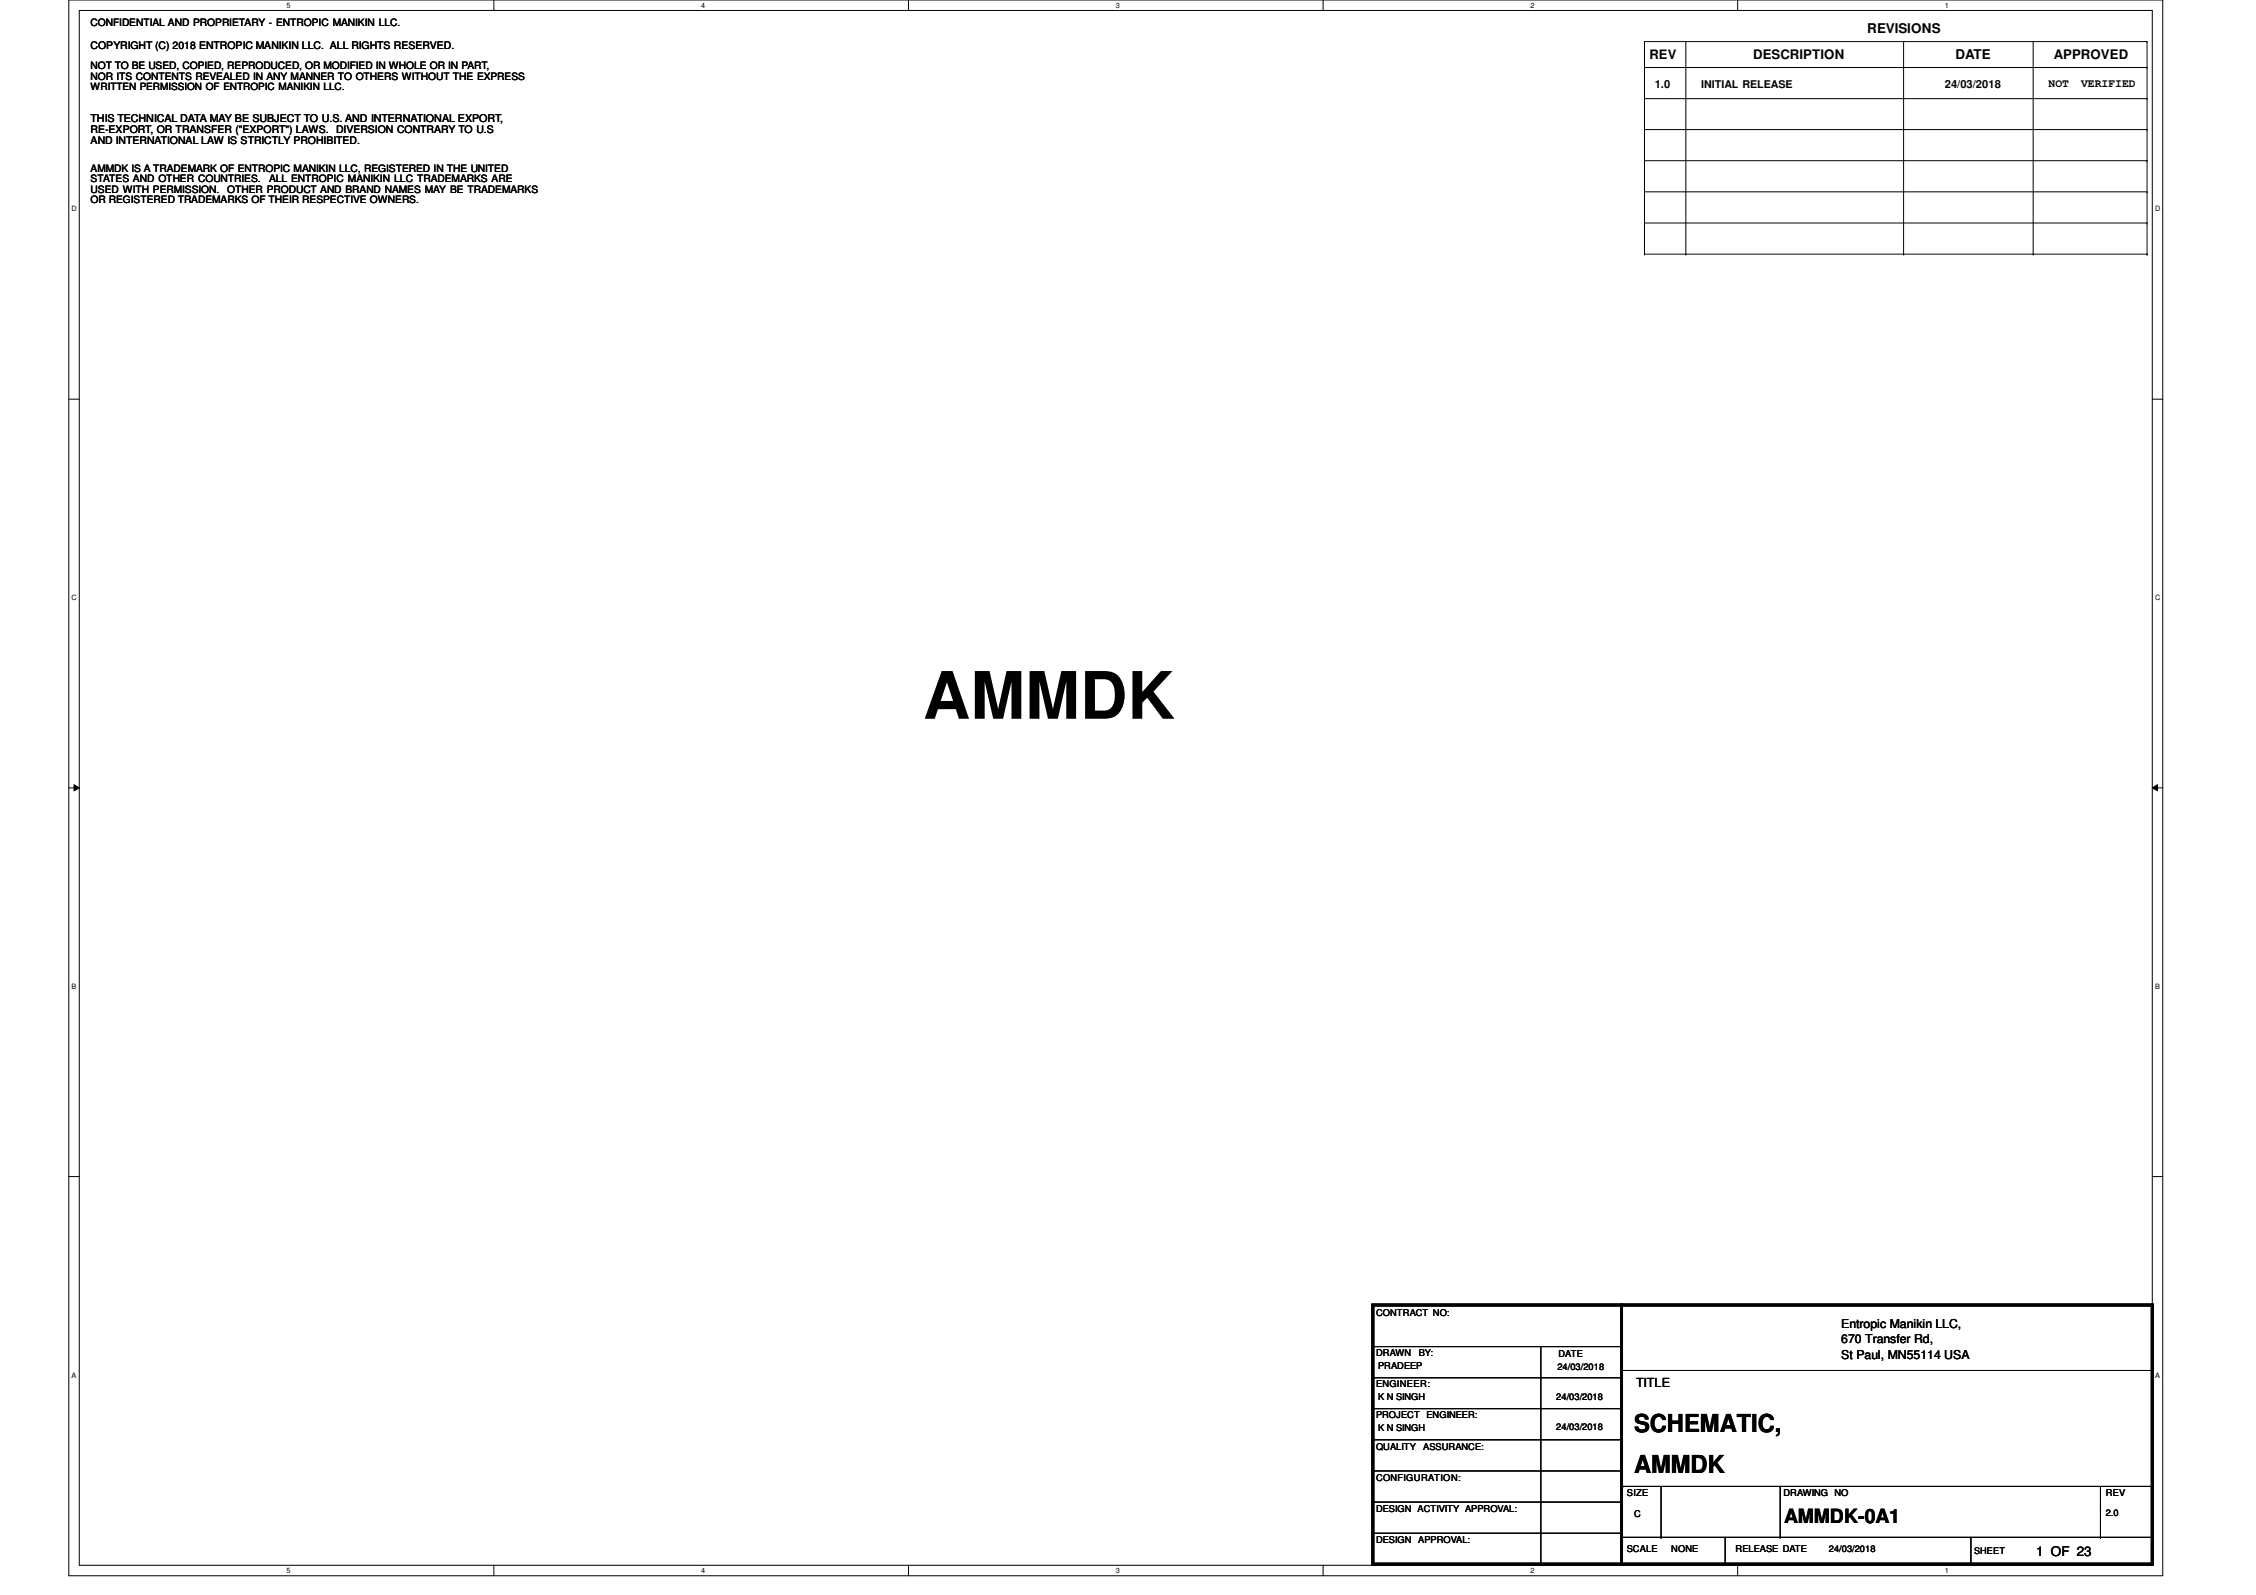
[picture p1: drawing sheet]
<svg xmlns="http://www.w3.org/2000/svg" width="420mm" height="297mm" viewBox="0 0 420 297" stroke-linecap="round" stroke-linejoin="round" font-family="sans-serif">
<defs><g id="words">
<text font-size="12.2" x="171.9" y="133.9">AMMDK</text>
<g font-size="4.6">
<text x="304.3" y="266.6">SCHEMATIC,</text>
<text x="304.3" y="274.4">AMMDK</text>
</g>
<text font-size="3.6" x="332.3" y="283.7">AMMDK-0A1</text>
<g font-size="2.5">
<text x="326.5" y="11">DESCRIPTION</text>
<text x="347.8" y="6.2">REVISIONS</text>
<text x="364.2" y="11">DATE</text>
<text x="382.5" y="11">APPROVED</text>
<text x="379.2" y="289.7">1 OF 23</text>
</g>
<text font-size="2.4" x="307.2" y="11">REV</text>
<g font-size="2.3">
<text x="342.9" y="247.3">Entropic Manikin LLC,</text>
<text x="342.9" y="250.1">670 Transfer Rd,</text>
<text x="342.9" y="253">St Paul, MN55114 USA</text>
<text x="304.7" y="258.4">TITLE</text>
</g>
<g font-size="2.1">
<text x="308.2" y="16.4">1.0</text>
<text x="362.2" y="16.4">24/03/2018</text>
<text x="381.5" y="16.2">NOT</text>
<text x="387.6" y="16.2">VERIFIED</text>
</g>
<g font-size="2">
<text x="316.9" y="16.3">INITIAL RELEASE</text>
<text x="16.9" y="22.7">THIS TECHNICAL DATA MAY BE SUBJECT TO U.S. AND INTERNATIONAL EXPORT,</text>
</g>
<g font-size="1.9">
<text x="16.9" y="4.8">CONFIDENTIAL AND PROPRIETARY - ENTROPIC MANIKIN LLC.</text>
<text x="16.9" y="9.1">COPYRIGHT (C) 2018 ENTROPIC MANIKIN LLC. ALL RIGHTS RESERVED.</text>
<text x="16.9" y="12.9">NOT TO BE USED, COPIED, REPRODUCED, OR MODIFIED IN WHOLE OR IN PART,</text>
<text x="16.9" y="14.9">NOR ITS CONTENTS REVEALED IN ANY MANNER TO OTHERS WITHOUT THE EXPRESS</text>
<text x="16.9" y="16.8">WRITTEN PERMISSION OF ENTROPIC MANIKIN LLC.</text>
<text x="16.9" y="24.7">RE-EXPORT, OR TRANSFER (&quot;EXPORT&quot;) LAWS.</text>
<text x="16.9" y="26.8">AND INTERNATIONAL LAW IS STRICTLY PROHIBITED.</text>
<text x="62.6" y="24.7">DIVERSION CONTRARY TO U.S</text>
<text x="16.9" y="32">AMMDK IS A TRADEMARK OF ENTROPIC MANIKIN LLC, REGISTERED IN THE UNITED</text>
<text x="16.9" y="34">STATES AND OTHER COUNTRIES.</text>
<text x="16.9" y="35.9">USED WITH PERMISSION.</text>
<text x="42.3" y="35.9">OTHER PRODUCT AND BRAND NAMES MAY BE TRADEMARKS</text>
<text x="50.1" y="34">ALL ENTROPIC MANIKIN LLC TRADEMARKS ARE</text>
<text x="16.9" y="37.8">OR REGISTERED TRADEMARKS OF THEIR RESPECTIVE OWNERS.</text>
</g>
<g font-size="1.7">
<text x="256.3" y="245.1">CONTRACT NO:</text>
<text x="256.3" y="252.6">DRAWN</text>
<text x="256.7" y="254.9">PRADEEP</text>
<text x="264.2" y="252.6">BY:</text>
<text x="290.1" y="255.1">24/03/2018</text>
<text x="290.2" y="252.8">DATE</text>
<text x="256.3" y="258.4">ENGINEER:</text>
<text x="256.7" y="260.7">K N SINGH</text>
<text x="289.8" y="260.7">24/03/2018</text>
<text x="256.3" y="264.2">PROJECT</text>
<text x="256.3" y="270">QUALITY</text>
<text x="256.7" y="266.5">K N SINGH</text>
<text x="265.1" y="270">ASSURANCE:</text>
<text x="265.7" y="264.2">ENGINEER:</text>
<text x="289.8" y="266.3">24/03/2018</text>
<text x="256.3" y="275.8">CONFIGURATION:</text>
<text x="256.3" y="281.5">DESIGN ACTIVITY APPROVAL:</text>
<text x="303" y="278.6">SIZE</text>
<text x="332.1" y="278.6">DRAWING NO</text>
<text x="392.2" y="278.6">REV</text>
<text x="256.3" y="287.3">DESIGN</text>
<text x="264.1" y="287.3">APPROVAL:</text>
<text x="304.3" y="282.5">C</text>
<text x="392.2" y="282.3">2.0</text>
<text x="303" y="289.1">SCALE</text>
<text x="311.3" y="289.1">NONE</text>
<text x="323.2" y="289.1">RELEASE DATE</text>
<text x="340.6" y="289.1">24/03/2018</text>
<text x="367.7" y="289.3">SHEET</text>
</g>
<g font-size="1.4">
<text x="53.4" y="1.4">5</text>
<text x="130.6" y="1.4">4</text>
<text x="207.8" y="1.4">3</text>
<text x="285" y="1.4">2</text>
<text x="362.2" y="1.4">1</text>
<text x="13.3" y="39.4">D</text>
<text x="401.4" y="39.4">D</text>
<text x="13.3" y="111.8">C</text>
<text x="401.4" y="111.8">C</text>
<text x="13.3" y="184.1">B</text>
<text x="401.4" y="184.1">B</text>
<text x="13.3" y="256.5">A</text>
<text x="401.4" y="256.5">A</text>
<text x="53.4" y="292.9">5</text>
<text x="130.6" y="292.9">4</text>
<text x="207.8" y="292.9">3</text>
<text x="285" y="292.9">2</text>
<text x="362.2" y="292.9">1</text>
</g>
</g></defs>
<path d="M12.8 0h390v293.5h-390zM14.8 1.9h386v289.6h-386z" fill="none" stroke="#000" stroke-width=".19"/>
<g fill="#fff">
<path d="M53.4 .2h.7v1.5h-.7z"/>
<path d="M53.4 291.7h.7v1.5h-.7z"/>
</g>
<path d="M92 0v1.9M92 291.5v2" fill="none" stroke="#000" stroke-width=".19"/>
<g fill="#fff">
<path d="M130.6 .2h.7v1.5h-.7z"/>
<path d="M130.6 291.7h.7v1.5h-.7z"/>
</g>
<path d="M169.2 0v1.9M169.2 291.5v2" fill="none" stroke="#000" stroke-width=".19"/>
<g fill="#fff">
<path d="M207.8 .2h.8v1.5h-.8z"/>
<path d="M207.8 291.7h.8v1.5h-.8z"/>
</g>
<path d="M246.4 0v1.9M246.4 291.5v2" fill="none" stroke="#000" stroke-width=".19"/>
<g fill="#fff">
<path d="M285 .2h.8v1.5h-.8z"/>
<path d="M285 291.7h.8v1.5h-.8z"/>
</g>
<path d="M323.6 0v1.9M323.6 291.5v2" fill="none" stroke="#000" stroke-width=".19"/>
<g fill="#fff">
<path d="M362.2 .2h.8v1.5h-.8z"/>
<path d="M362.2 291.7h.8v1.5h-.8z"/>
<path d="M13.3 38.1h1v1.6h-1z"/>
<path d="M401.4 38.1h.9v1.6h-.9z"/>
<path d="M13.3 110.5h1v1.6h-1z"/>
<path d="M401.4 110.5h.9v1.6h-.9z"/>
</g>
<path d="M12.8 74.3h2M400.8 74.3h2" fill="none" stroke="#000" stroke-width=".19"/>
<g fill="#fff">
<path d="M13.3 182.9h.9v1.5h-.9z"/>
<path d="M401.4 182.9h.8v1.5h-.8z"/>
</g>
<path d="M12.8 146.7h2M13.8 146.1l1 .6-1 .6zM400.8 146.7l1-.6v1.2zM400.8 146.7h2" fill="none" stroke="#000" stroke-width=".19"/>
<path d="M13.8 146.1l1 .6-1 .6zM400.8 146.7l1-.6v1.2z" fill="#000"/>
<g fill="#fff">
<path d="M13.3 255.3h.9v1.5h-.9z"/>
<path d="M401.4 255.3h.8v1.5h-.8z"/>
</g>
<g fill="none" stroke="#000" stroke-width=".19">
<path d="M306.3 18.4h93.6M306.3 12.6h93.6M314 7.7v39.6M354.5 7.7v39.6M378.7 7.7v39.6M399.9 7.7h.1M399.9 18.4h.1M399.9 12.6h.1M399.9 7.7h-93.6v39.6M399.9 7.7v39.6M306.3 24.1h93.6M306.3 29.9h93.6"/>
<path d="M306.3 35.7h93.6M399.9 24.1h.1M399.9 29.9h.1M399.9 35.7h.1M306.3 47.3h.1M306.3 41.5h93.6M306.3 47.3h93.6M314 47.3h.1M354.5 47.3h.1M378.7 47.3h.1M399.9 47.3h.1M399.9 41.5h.1"/>
<path d="M12.8 219.1h2M400.8 219.1h2M255.7 256.6h.1M255.7 250.8h.1M255.7 256.6h46.3M255.7 250.8h46.3M287 250.8v40.1M302 255.2h.1M302 255.2h98.8M255.7 279.7h.1M255.7 273.9h.1M255.7 268.1h.1"/>
<path d="M255.7 262.3h.1M255.7 279.7h46.3M255.7 273.9h46.3M255.7 268.1h46.3M255.7 262.3h46.3M302.2 276.8h.1M302.2 276.8h98.6M309.4 276.8v9.5M331.5 276.8v9.5M391.2 276.8v9.5M255.7 285.5h.1M255.7 285.5h46.3"/>
<path d="M287 290.9h.1M302 286.3h.1M302 286.3h98.8M309.4 286.3h.1M321.3 291.3h.1M321.3 286.3v5M331.5 286.3h.1M367.1 291.3h.1M367.1 286.3v5M391.2 286.3h.1"/>
</g>
<path d="M391.2 277v9.3M391.2 286.3h.1" fill="none" stroke="#000" stroke-width=".19" stroke-dasharray="0 .3"/>
<path d="M255.7 243h145.1v48.3h-145.1zM302 243v48.3" fill="none" stroke="#000" stroke-width=".55"/>
<circle cx="302" cy="243" r=".28" fill="#000"/>
<use href="#words"/>
</svg>
